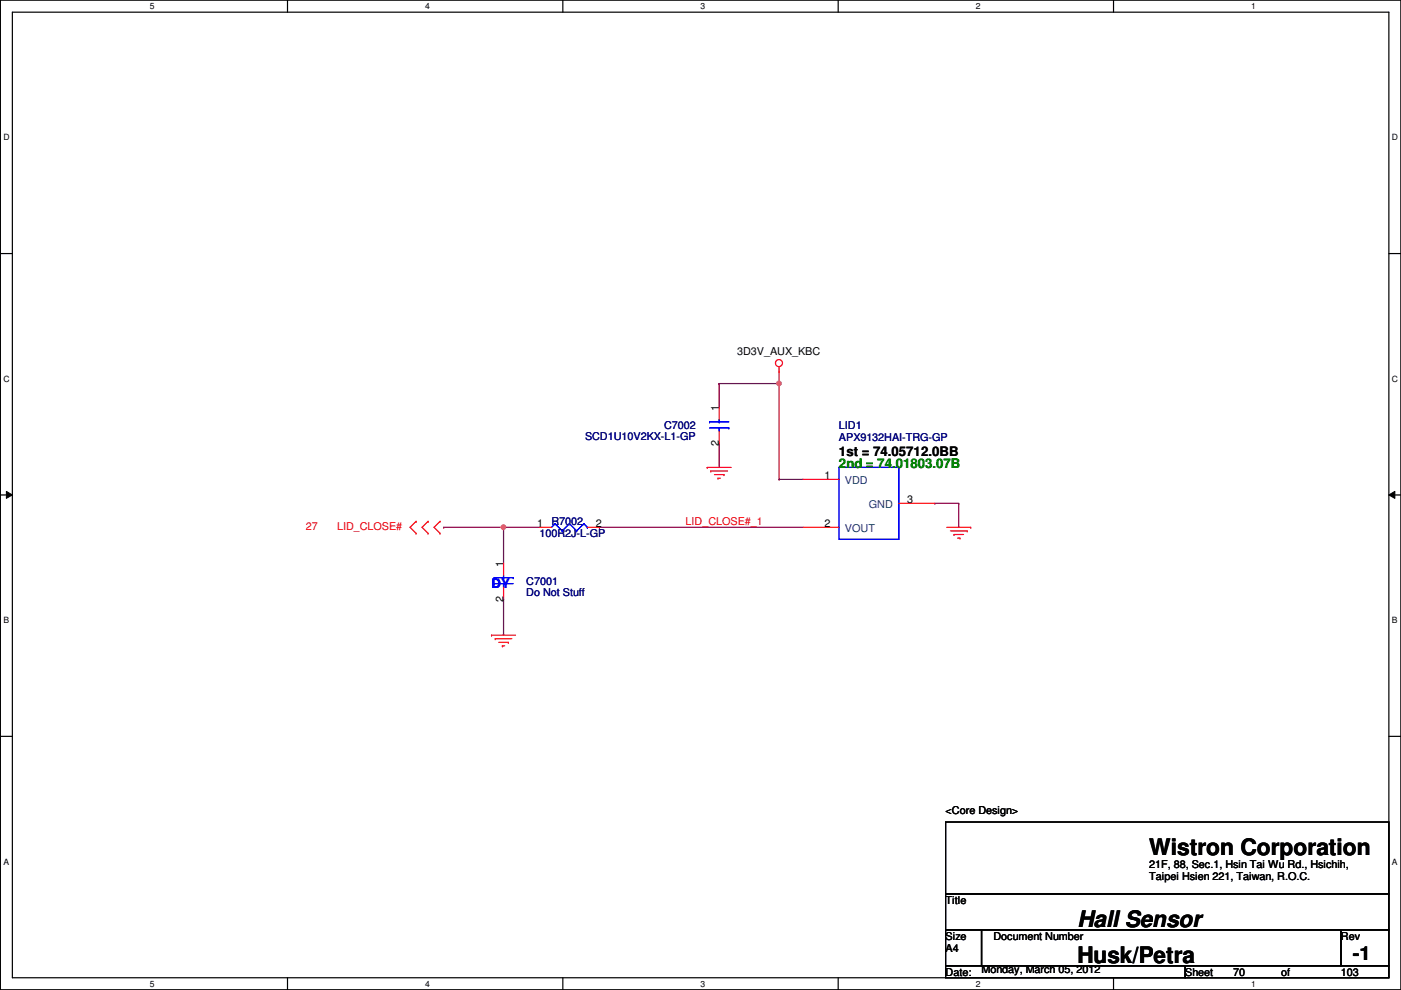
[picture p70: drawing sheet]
<svg xmlns="http://www.w3.org/2000/svg" width="297mm" height="210mm" viewBox="0 0 297 210" stroke-linecap="round" stroke-linejoin="round" font-family="sans-serif">
<defs><g id="words">
<g font-size="4.8">
<text x="243.7" y="181.3">Wistron Corporation</text>
<text x="228.4" y="196.5">Hall Sensor</text>
<text x="228.4" y="204.2">Husk/Petra</text>
</g>
<text font-size="4.1" x="286.8" y="203.5">-1</text>
<text font-size="2.8" fill="#008000" x="177.9" y="99.2">2nd = 74.01803.07B</text>
<text font-size="2.8" x="177.9" y="96.6">1st = 74.05712.0BB</text>
<text font-size="2.8" fill="#00f" x="104.2" y="124.6">DY</text>
<g font-size="2.3">
<text x="156.3" y="75.3">3D3V_AUX_KBC</text>
<text x="152.4" y="87.2" transform="rotate(-90 152.4 87.2)">1</text>
<text x="152.4" y="94.5" transform="rotate(-90 152.4 94.5)">2</text>
<text x="174.8" y="101.6">1</text>
<text x="192.4" y="106.7">3</text>
<text x="113.9" y="111.8">1</text>
<text x="126.3" y="111.8">2</text>
<text x="174.8" y="111.8">2</text>
<text x="106.7" y="120.2" transform="rotate(-90 106.7 120.2)">1</text>
<text x="106.7" y="127.6" transform="rotate(-90 106.7 127.6)">2</text>
<text x="200.5" y="172.6">&lt;Core Design&gt;</text>
<text x="243.7" y="184">21F, 88, Sec.1, Hsin Tai Wu Rd., Hsichih,</text>
<text x="200.5" y="191.6">Title</text>
<text x="243.7" y="186.6">Taipei Hsien 221, Taiwan, R.O.C.</text>
<text x="200.5" y="199.2">Size</text>
<text x="200.5" y="201.8">A4</text>
<text x="210.6" y="199.2">Document Number</text>
<text x="284.3" y="199.2">Rev</text>
<text x="200.5" y="206.8">Date:</text>
<text x="208.1" y="206.3">Monday, March 05, 2012</text>
<text x="251.3" y="206.8">Sheet</text>
<text x="261.4" y="206.8">70</text>
<text x="271.6" y="206.8">of</text>
<text x="284.3" y="206.8">103</text>
</g>
<g font-size="2.3" fill="#000080">
<text x="124" y="93.3">SCD1U10V2KX-L1-GP</text>
<text x="140.8" y="91">C7002</text>
<text x="177.9" y="91">LID1</text>
<text x="177.9" y="93.6">APX9132HAI-TRG-GP</text>
<text x="114.4" y="113.9">100R2J-L-GP</text>
<text x="116.9" y="111.3">R7002</text>
<text x="111.6" y="124">C7001</text>
<text x="111.6" y="126.3">Do Not Stuff</text>
</g>
<g font-size="2.3" fill="#004080">
<text x="179.2" y="102.7">VDD</text>
<text x="184.2" y="107.8">GND</text>
<text x="179.2" y="112.9">VOUT</text>
</g>
<g font-size="2.3" fill="#f00">
<text x="64.9" y="112.4">27</text>
<text x="71.5" y="112.4">LID_CLOSE#</text>
<text x="145.4" y="111.3">LID_CLOSE#_1</text>
</g>
<g font-size="1.8">
<text x="31.8" y="1.9">5</text>
<text x="90.1" y="1.9">4</text>
<text x="148.5" y="1.9">3</text>
<text x="206.9" y="1.9">2</text>
<text x="265.3" y="1.9">1</text>
<text x=".7" y="29.8">D</text>
<text x="295.1" y="29.8">D</text>
<text x=".7" y="80.9">C</text>
<text x="295.1" y="80.9">C</text>
<text x=".7" y="132.1">B</text>
<text x="295.1" y="132.1">B</text>
<text x=".7" y="183.3">A</text>
<text x="295.1" y="183.3">A</text>
<text x="31.8" y="209.2">5</text>
<text x="90.1" y="209.2">4</text>
<text x="148.5" y="209.2">3</text>
<text x="206.9" y="209.2">2</text>
<text x="265.3" y="209.2">1</text>
</g>
</g></defs>
<path d="M.1 0h296.9v209.8h-296.9zM2.6 2.6h291.9v204.7h-291.9z" fill="none" stroke="#000" stroke-width=".25"/>
<g fill="#fff">
<path d="M31.8 .3h1v2h-1z"/>
<path d="M31.8 207.6h1v1.9h-1z"/>
</g>
<path d="M61 0v2.6M61 207.3v2.5" fill="none" stroke="#000" stroke-width=".25"/>
<g fill="#fff">
<path d="M90.1 .3h1v2h-1z"/>
<path d="M90.1 207.6h1v1.9h-1z"/>
</g>
<path d="M119.3 0v2.6M119.3 207.3v2.5" fill="none" stroke="#000" stroke-width=".25"/>
<g fill="#fff">
<path d="M148.5 .3h1v2h-1z"/>
<path d="M148.5 207.6h1v1.9h-1z"/>
</g>
<path d="M177.7 0v2.6M177.7 207.3v2.5" fill="none" stroke="#000" stroke-width=".25"/>
<g fill="#fff">
<path d="M206.9 .3h1v2h-1z"/>
<path d="M206.9 207.6h1v1.9h-1z"/>
</g>
<path d="M236.1 0v2.6M236.1 207.3v2.5" fill="none" stroke="#000" stroke-width=".25"/>
<g fill="#fff">
<path d="M265.3 .3h.9v2h-.9z"/>
<path d="M265.3 207.6h.9v1.9h-.9z"/>
<path d="M.7 28.2h1.3v1.9h-1.3z"/>
<path d="M295.1 28.2h1.3v1.9h-1.3z"/>
<path d="M.7 79.3h1.3v2h-1.3z"/>
<path d="M295.1 79.3h1.3v2h-1.3z"/>
</g>
<path d="M.1 53.8h2.5M294.5 53.8h2.5" fill="none" stroke="#000" stroke-width=".25"/>
<g fill="#fff">
<path d="M.7 130.5h1.2v2h-1.2z"/>
<path d="M295.1 130.5h1.2v2h-1.2z"/>
</g>
<path d="M.1 104.9h2.5M294.5 104.9h2.5" fill="none" stroke="#000" stroke-width=".25"/>
<path d="M1.4 104.2l1.2 .7-1.2 .8zM294.5 104.9l1.2-.7v1.5z" fill="#000"/>
<path d="M1.4 104.2l1.2 .7-1.2 .8zM294.5 104.9l1.2-.7v1.5z" fill="none" stroke="#000" stroke-width=".21"/>
<g fill="#fff">
<path d="M.7 181.7h1.2v2h-1.2z"/>
<path d="M295.1 181.7h1.2v2h-1.2z"/>
</g>
<path d="M.1 156.1h2.5M294.5 156.1h2.5" fill="none" stroke="#000" stroke-width=".25"/>
<path d="M94.1 111.8h.1M94.1 111.8h20.3M106.8 111.8h.1M127.1 111.8h.1M127.1 111.8h43.2" fill="none" stroke="#800040" stroke-width=".25"/>
<circle cx="106.7" cy="111.8" r=".49" fill="#f0f"/>
<circle cx="106.7" cy="111.8" r=".49" fill="none" stroke="#f0f" stroke-width=".25"/>
<g fill="none" stroke="#800040" stroke-width=".25">
<path d="M165.2 78.8v22.8M152.5 81.3h.1M152.5 94h.1M152.5 81.3h12.7M152.5 81.3v5.1M152.5 94v5.1M165.2 81.3h.1M106.8 111.8h.1M106.8 111.8v7.6M165.2 101.6h.1M165.2 101.6h5.1M198.2 106.7h.1"/>
<path d="M198.2 106.7h5.1M203.3 106.7h.1M203.3 106.7v5.1M106.8 127h.1M106.8 127v7.7"/>
</g>
<circle cx="165.2" cy="81.3" r=".49" fill="#f0f"/>
<circle cx="165.2" cy="81.3" r=".49" fill="none" stroke="#f0f" stroke-width=".25"/>
<g fill="none" stroke="#f00" stroke-width=".25">
<path d="M165.2 78.8h.1M165.2 77.8v1M149.9 99.1h.1M149.9 99.1h5.1M150.7 99.9h.1M150.7 99.9h3.6M152.5 86.4v2.5M152.5 91.5v2.5M88.2 113.1h.1M88.2 110.5h.1M88.2 110.5l-1.3 1.3 1.3 1.3M90.8 110.5h.1"/>
<path d="M90.8 113.1h.1M90.8 110.5l-1.3 1.3 1.3 1.3M93.3 113.1h.1M93.3 110.5h.1M93.3 110.5l-1.3 1.3 1.3 1.3M106.8 119.4v2.6M114.4 111.8h2.5M124.5 111.8h2.6M151.5 100.6h2M152.2 101.4h.1M152.2 101.4h.5M153.5 100.6h.1"/>
<path d="M170.3 111.8h7.6M170.3 101.6h7.6M190.6 106.7h7.6M200.7 111.8h5.1M201.5 112.6h3.6M202.3 113.3h.1M202.3 113.3h2M203 114.1h.5M203.5 114.1h.1M205.1 112.6h.1M205.8 111.8h.1M104.2 134.7h.1"/>
<path d="M104.2 134.7h5.1M105 135.4h.1M105 135.4h3.5M105.7 136.2h2.1M106.5 136.9h.1M106.5 136.9h.5M106.8 124.5v2.5M107.8 136.2h.1"/>
<circle cx="165.2" cy="77" r=".75"/>
</g>
<path d="M200.5 174.3h94v15.2h-94zM200.5 189.5h94v7.6h-94zM200.5 197.1h7.6v7.7h-7.6zM208.1 197.1h76.2v7.7h-76.2zM284.3 197.1h10.2v7.7h-10.2zM200.5 204.8h50.8v2.5h-50.8zM251.3 204.8h43.2v2.5h-43.2z" fill="none" stroke="#000" stroke-width=".25"/>
<g fill="none" stroke="#00f" stroke-width=".25">
<path d="M150.4 89.5h.1M150.4 89.5h4.1M150.4 90.7h4.1M152.5 89.5h.1M152.5 90.7h.1M152.5 88.9v.6M152.5 90.7v.8M154.5 90.7h.1M177.9 99.1h12.7v15.2h-12.7zM117.7 111h.1M117.7 111l-.8 .8M117.7 111l1.5 1.6"/>
<path d="M119.2 112.6h.1M120.7 111h.1M120.7 111l-1.5 1.6M120.7 111l1.6 1.6M122.3 112.6h.1M123.8 111h.1M123.8 111l-1.5 1.6M123.8 111l.7 .8M124.5 111.8h.1M104.7 123.7h.1M104.7 122.5h4.1M104.7 123.7h4.1"/>
<path d="M106.8 122.5h.1M106.8 123.7h.1M106.8 122v.5M106.8 123.7v.8M108.8 122.5h.1"/>
</g>
<circle cx="106.7" cy="111.8" r=".49" fill="#f0f"/>
<circle cx="106.7" cy="111.8" r=".49" fill="none" stroke="#f0f" stroke-width=".25"/>
<circle cx="165.2" cy="81.3" r=".49" fill="#f0f"/>
<circle cx="165.2" cy="81.3" r=".49" fill="none" stroke="#f0f" stroke-width=".25"/>
<use href="#words"/>
</svg>
